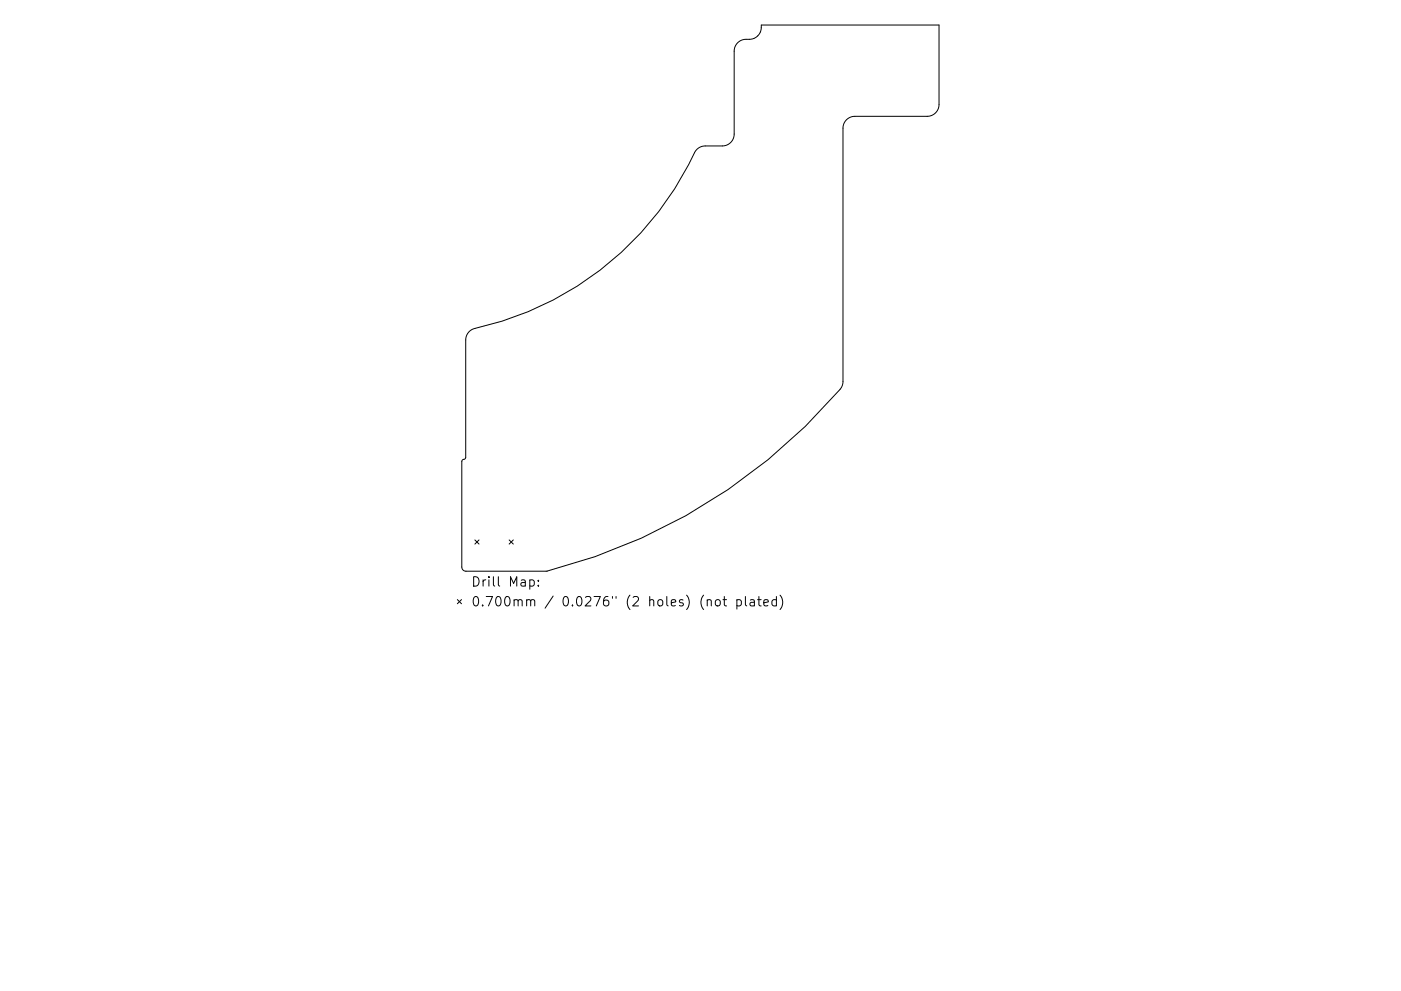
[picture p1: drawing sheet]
<svg xmlns="http://www.w3.org/2000/svg" width="297mm" height="210mm" viewBox="0 0 297 210" stroke-linecap="round" stroke-linejoin="round" font-family="sans-serif">
<defs><g id="words">
<g font-size="2.8">
<text x="99.8" y="124.5">Drill Map:</text>
<text x="99.8" y="128.7">0.700mm / 0.0276&quot; (2 holes) (not plated)</text>
</g>
</g></defs>
<g fill="none" stroke="#000" stroke-width=".21">
<path d="M156.4 9.1l1.1-.7 1.4-.1a2.6 2.6 0 0 0 2.5-3h37.7v16.9a2.51 2.51 0 0 1-2.5 2.5h-15.4a2.51 2.51 0 0 0-2.5 2.5v53.8l-.3 1.2a120.4 120.4 0 0 1-62.6 39h-17a.88 .88 0 0 1-.9-.9v-22.4l.2-.3 .5-.3 .1-.3v-24.9a2.51 2.51 0 0 1 2-2.4 68.1 68.1 0 0 0 46.9-37.8l.7-.6 .8-.3h4a2.51 2.51 0 0 0 2.6-2.5v-17.6l.1-.9zM100.7 114.6l.9 .8M101.6 114.6l-.9 .8M107.9 114.6l.9 .8M108.8 114.6l-.9 .8M97 127.2l.8 .9M97.8 127.2l-.8 .9M112.3 123.1l.6-.1 .4 .4v.6l-.2 .3h-.8M114.1 124.2v.2M114.1 123.1v.2M149.9 127.4l.3-.2 .5 .1 .1 1.3M151.8 127.4l.2-.2a.54 .54 0 0 1 .7 .4v.6a.54 .54 0 0 1-.5 .4 .54 .54 0 0 1-.5-.4z"/>
<path d="M153.3 127.2h.7M153.6 126.6v1.7l.1 .2 .3 .1M156.2 127.3l.6-.1 .4 .4v.6l-.2 .3h-.8M156.2 127.2v2M158 126.6v1.7l.3 .3M159.1 127.3h.8v1.3M159.9 127.7l-.6 .1a.39 .39 0 0 0-.3 .4 .39 .39 0 0 0 .3 .4l.6-.1M160.6 127.2h.8M160.9 126.6v1.7l.1 .2 .4 .1M161.9 127.9l1-.2-.1-.4-.6-.1-.3 .3 .1 1h.8M164.6 127.3l-.6-.1-.3 .4v.6l.2 .3h.7M164.6 126.6v2"/>
<path d="M165.4 126.3a2.29 2.29 0 0 1 0 3"/>
</g>
<use href="#words"/>
</svg>
